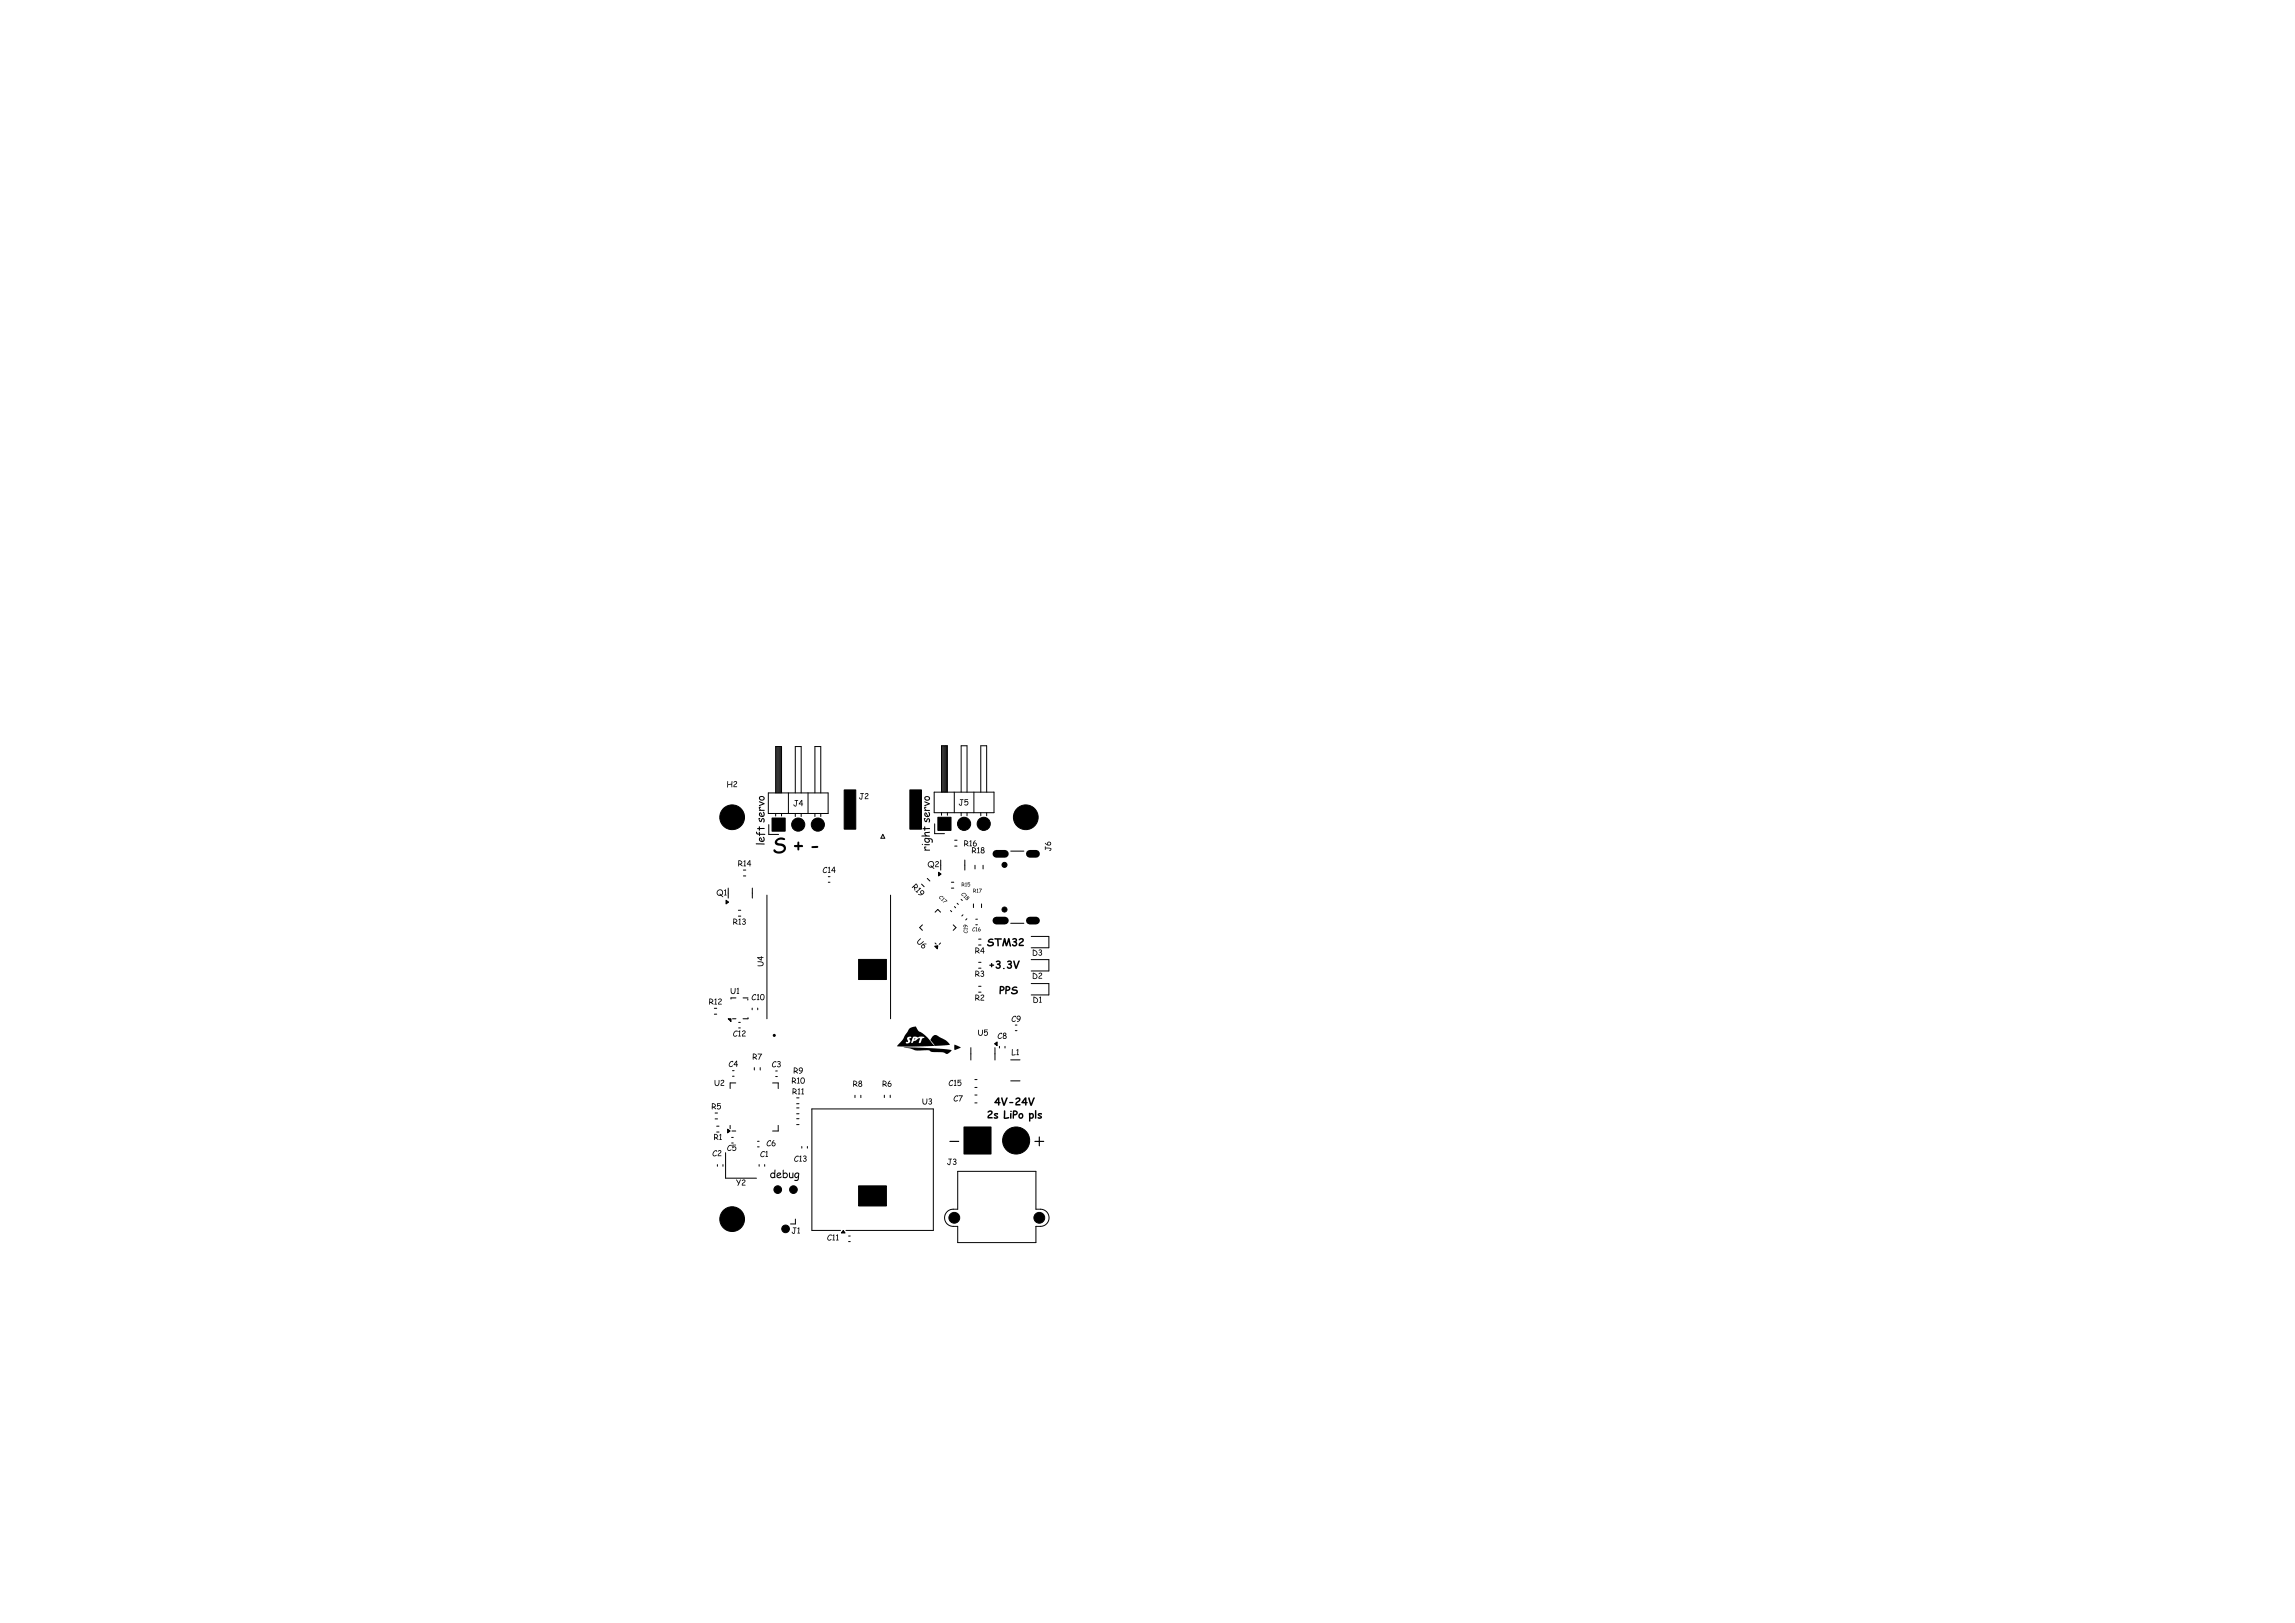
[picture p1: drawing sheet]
<svg xmlns="http://www.w3.org/2000/svg" width="297mm" height="210mm" viewBox="0 0 297 210" stroke-linecap="round" stroke-linejoin="round" font-family="sans-serif">
<defs><g id="words">
<text font-size="2.8" x="99.9" y="110.7">S + -</text>
<text font-size="2.1" x="133.5" y="148.6">+</text>
<g font-size="1.4">
<text x="99.1" y="106.5" transform="rotate(-90 99.1 106.5)">servo</text>
<text x="120.5" y="106.5" transform="rotate(-90 120.5 106.5)">servo</text>
<text x="99.1" y="109.4" transform="rotate(-90 99.1 109.4)">left</text>
<text x="120.5" y="110.2" transform="rotate(-90 120.5 110.2)">right</text>
<text x="127.7" y="122.6">STM32</text>
<text x="127.9" y="125.5">+3.3V</text>
<text x="129.3" y="128.8">PPS</text>
<text x="128.6" y="143.2">4V-24V</text>
<text x="127.7" y="144.9">2s LiPopls</text>
<text x="99.6" y="152.6">debug</text>
</g>
<g font-size="1">
<text x="117.6" y="115.1" transform="rotate(45 117.6 115.1)">R19</text>
<text x="118.2" y="122.2" transform="rotate(45 118.2 122.2)">U6</text>
<text x="94.5" y="129">U1</text>
</g>
<g font-size=".7">
<text x="121.2" y="116.3" transform="rotate(45 121.2 116.3)">C17</text>
<text x="124.1" y="115.9" transform="rotate(45 124.1 115.9)">C18</text>
</g>
</g></defs>
<g fill="#000" stroke="#000" stroke-width=".13">
<path d="M94 116.5l.3 .2-.3 .3zM99.9 105.8h1.7v1.7h-1.7zM109.2 102.2h1.6v5.1h-1.6zM117.8 102.2h1.4v5.1h-1.4zM121.5 112.9l.3 .2-.3 .2zM121.4 105.8h1.7v1.6h-1.7zM94.2 131.8h.4v.4zM111.1 124.1h3.6v2.6h-3.6zM121 122.4h.4l-.1 .4zM128.7 135.1l.3-.3v.5zM94.2 146.1l.3 .2-.3 .3zM109.1 159.2l.3 .3h-.5z"/>
<path d="M111.1 153.4h3.6v2.6h-3.6zM124.8 145.8h3.4v3.5h-3.4z"/>
<circle cx="94.7" cy="105.7" r="1.6"/>
<circle cx="103.3" cy="106.7" r=".85"/>
<circle cx="105.8" cy="106.7" r=".85"/>
<circle cx="124.8" cy="106.6" r=".85"/>
<circle cx="127.3" cy="106.6" r=".85"/>
<circle cx="130" cy="111.9" r=".32"/>
<circle cx="130" cy="117.7" r=".32"/>
<circle cx="132.8" cy="105.7" r="1.6"/>
<circle cx="94.7" cy="157.8" r="1.6"/>
<circle cx="100.6" cy="153.9" r=".5"/>
<circle cx="101.7" cy="159" r=".5"/>
<circle cx="102.7" cy="153.9" r=".5"/>
<circle cx="123.5" cy="157.6" r=".7"/>
<circle cx="131.5" cy="147.6" r="1.75"/>
<circle cx="134.5" cy="157.6" r=".7"/>
</g>
<path d="M128.9 119.1h1.1M128.9 110.5h1.1M133.3 119.1h.8M133.3 110.5h.8" fill="none" stroke="#000" stroke-width="1"/>
<g fill="#000">
<path d="M92.9 115.2a.42 .42 0 0 1 .6 0 .42 .42 0 0 1-.1 .6l.2 .3-.3-.2a.4 .4 0 0 1-.6-.4h.1l.3 .3h.1v-.2a.19 .19 0 0 0 .3 .1 .19 .19 0 0 0-.1-.3 .31 .31 0 0 0-.3-.2 .31 .31 0 0 0-.3 .3h-.1zM93.7 115.2a.14 .14 0 0 1 .2-.1 .14 .14 0 0 1 0 .2v.5l.1 .1h-.3v-.1h.1v-.6v.1zM94.1 101.1h.1v.4l.2-.1a.26 .26 0 0 0 .3-.3h.1v.7h-.1a.19 .19 0 0 0 0-.2 .19 .19 0 0 0-.3-.1l-.2 .1v.3h-.1zM94.9 118.9h.2a.26 .26 0 0 1 .3 .2 .26 .26 0 0 1-.2 .3l.2 .2-.4-.2v.2h-.1a.23 .23 0 0 1 0-.3 .23 .23 0 0 1 .3 0 .16 .16 0 0 0 .1-.3 .16 .16 0 0 0-.3 0v.3h-.1zM94.9 101.2a.25 .25 0 0 1 .5 0 .25 .25 0 0 1-.3 .4l-.1 .2h.4l-.2 .1a.2 .2 0 0 1-.3-.1 .2 .2 0 0 1 .2-.3 .16 .16 0 0 0 .2-.1 .16 .16 0 0 0-.2-.2l-.1 .1zM95.6 111.3h.1a.26 .26 0 0 1 .4 .2 .26 .26 0 0 1-.2 .3l.2 .3-.5-.2v.2h-.1a.23 .23 0 0 1 .1-.3 .23 .23 0 0 1 .2-.1 .16 .16 0 0 0 .1-.2 .16 .16 0 0 0-.2 0l-.1 .3h-.1zM95.6 119a.14 .14 0 0 1 .2-.1 .14 .14 0 0 1 0 .2v.4l.1 .1h-.3l.1-.1v-.5l-.1 .1zM96.1 118.9a.22 .22 0 0 1 .3 0 .22 .22 0 0 1 0 .3 .22 .22 0 0 1 0 .4 .22 .22 0 0 1-.3-.1 .17 .17 0 0 0 .2 .1 .17 .17 0 0 0 .1-.2 .17 .17 0 0 0-.2-.1l.2-.3h-.1h-.2zM96.2 111.4a.14 .14 0 0 1 .2-.1 .16 .16 0 0 1 .1 .3l-.1 .4 .1 .1h-.3v-.1h.1l.1-.5h-.1zM97 111.3h.1v.5h.1l-.1 .1v.2l-.1-.2-.4-.1h.4v-.4l-.2 .4h-.1zM98.2 106.9h.1l.1 .2h.5v.1l-.5 .1-.1 .2h-.1v-.2l-.2-.1 .2-.1zM102.8 103.5h.5l-.2 .1v.2a.35 .35 0 0 1-.3 .5l-.1-.1v-.1a.16 .16 0 0 0 .2 .2 .16 .16 0 0 0 .1-.3 .23 .23 0 0 0 .1-.3 .23 .23 0 0 0-.3-.1z"/>
<path d="M103.7 103.5h.1v.5h.1l-.1 .1v.2l-.1-.2-.3-.1h.3v-.4l-.2 .4h-.1zM106.7 112.3a.17 .17 0 0 1 .2-.1 .17 .17 0 0 1 .1 .2 .28 .28 0 0 0-.4 .1 .28 .28 0 0 0 .2 .4l.2-.1a.18 .18 0 0 1-.1 .2 .18 .18 0 0 1-.3 0 .42 .42 0 0 1 .1-.7zM107.2 112.3a.14 .14 0 0 1 .2-.1 .14 .14 0 0 1 0 .2v.4l.1 .1h-.3l.1-.1v-.5l-.1 .1zM107.9 112.2h.1v.4l.1 .1h-.1v.3l-.1-.3h-.3l.3-.1v-.3l-.2 .3h-.1zM111.3 102.6h.5l-.2 .1v.2a.35 .35 0 0 1-.3 .5l-.1-.1v-.1a.16 .16 0 0 0 .2 .2 .16 .16 0 0 0 .1-.3 .23 .23 0 0 0 .1-.3 .23 .23 0 0 0-.3-.1zM111.9 102.7a.25 .25 0 0 1 .5 0 .25 .25 0 0 1-.3 .4l-.1 .2 .4 .1h-.2a.2 .2 0 0 1-.3-.1 .2 .2 0 0 1 .2-.3 .16 .16 0 0 0 .2-.1 .16 .16 0 0 0-.2-.2l-.1 .1zM119.6 106.9h.1l.1 .3 .5-.1v.2h-.5l-.1 .2h-.1v-.2l-.2-.1h.2zM120.2 111.5a.42 .42 0 0 1 .6 .1 .42 .42 0 0 1-.1 .6l.2 .2-.3-.2a.4 .4 0 0 1-.5-.3h.1l.2 .3h.1v-.2a.19 .19 0 0 0 .3 0 .19 .19 0 0 0 0-.3 .31 .31 0 0 0-.4-.2 .31 .31 0 0 0-.2 .4l-.1-.1zM121 111.5a.25 .25 0 0 1 .5 0 .25 .25 0 0 1-.3 .4l-.1 .2 .4 .1h-.2a.2 .2 0 0 1-.3-.1 .2 .2 0 0 1 .2-.3 .16 .16 0 0 0 .2-.1 .16 .16 0 0 0-.2-.2l-.1 .1zM124.5 114.2h.2a.16 .16 0 0 1 .1 .2 .16 .16 0 0 1-.1 .1l.1 .1v.1a.14 .14 0 0 0-.2-.1 .14 .14 0 0 0-.1 .1 .16 .16 0 0 1 0-.2 .16 .16 0 0 1 .2-.1 .1 .1 0 0 0 0-.1 .1 .1 0 0 0-.2 0v.2zM124.2 103.4h.5l-.2 .1v.2a.35 .35 0 0 1-.3 .5l-.1-.1v-.1a.16 .16 0 0 0 .2 .2 .16 .16 0 0 0 .1-.3 .23 .23 0 0 0 .1-.3 .23 .23 0 0 0-.3-.1zM124.7 119.7h.4l.1 .3-.2-.2a.17 .17 0 0 1-.1 .2 .17 .17 0 0 1-.2-.2 .11 .11 0 0 0 .2 .1 .11 .11 0 0 0 0-.2 .11 .11 0 0 0-.2 .1z"/>
<path d="M124.8 108.7h.2a.27 .27 0 0 1 .3 .2 .27 .27 0 0 1-.2 .3l.2 .3-.4-.2v.2h-.1a.23 .23 0 0 1 0-.3 .23 .23 0 0 1 .3-.1 .16 .16 0 0 0 0-.2 .16 .16 0 0 0-.2 0v.3h-.1zM124.8 103.4l.5 .1h-.4v.2a.28 .28 0 0 1 .4 .1 .28 .28 0 0 1-.1 .4 .28 .28 0 0 1-.4-.1 .21 .21 0 0 0 .4 0 .21 .21 0 0 0-.2-.3l-.2 .1zM124.9 114.3l.2-.1v.5h-.2l.1-.1v-.3zM125.2 114.2h.3h-.2v.2a.18 .18 0 0 1 .2 0 .18 .18 0 0 1 0 .3 .18 .18 0 0 1-.3-.1h.1a.12 .12 0 0 0 .2 0 .12 .12 0 0 0-.1-.2 .12 .12 0 0 0-.1 .1zM125.5 108.8a.14 .14 0 0 1 .2-.1 .15 .15 0 0 1 0 .3v.4l.1 .1h-.3v-.1h.1v-.5h-.1zM125.8 109.6h.2a.26 .26 0 0 1 .3 .2 .26 .26 0 0 1-.2 .3l.2 .3-.4-.2v.2h-.1a.23 .23 0 0 1 0-.3 .23 .23 0 0 1 .3-.1 .16 .16 0 0 0 0-.2 .16 .16 0 0 0-.2 0v.3h-.1zM126 115h.2a.16 .16 0 0 1 .1 .2 .16 .16 0 0 1-.1 .1l.1 .1v.1a.14 .14 0 0 0-.2-.1 .14 .14 0 0 0-.1 .1 .17 .17 0 0 1 0-.2 .17 .17 0 0 1 .2-.1 .1 .1 0 0 0 0-.1 .1 .1 0 0 0-.2 0v.2zM126.1 108.8h.2l-.3 .3a.26 .26 0 0 1 .4 .1 .26 .26 0 0 1-.3 .3 .26 .26 0 0 1-.2-.3h.1a.16 .16 0 0 0 .2 .2 .16 .16 0 0 0 .1-.2 .16 .16 0 0 0-.3 0h-.1zM126.4 115.1l.2-.1v.5h-.2l.1-.1v-.3zM126.5 109.7a.14 .14 0 0 1 .2-.1 .15 .15 0 0 1 0 .3v.4l.1 .1h-.3v-.1h.1v-.5h-.1zM126.7 120h.1l-.1 .2a.17 .17 0 0 1 .2 .1 .17 .17 0 0 1-.2 .2 .17 .17 0 0 1-.1-.2 .11 .11 0 0 0 .2 .1 .11 .11 0 0 0 0-.2 .11 .11 0 0 0-.2 .1zM126.7 115h.4l-.3 .5 .2-.4z"/>
<path d="M127 109.7a.21 .21 0 0 1 .3-.1 .21 .21 0 0 1 0 .4 .25 .25 0 0 1 0 .4 .25 .25 0 0 1-.4-.2h.1a.16 .16 0 0 0 .2 .1 .16 .16 0 0 0 .1-.2 .16 .16 0 0 0-.3 .1h-.1l.1-.2-.1-.2h.1a.13 .13 0 0 0 .2 .1 .13 .13 0 0 0 0-.2 .13 .13 0 0 0-.2 .1h-.1zM132.1 105.2l.1 .1v.3h.2a.26 .26 0 0 0 .3-.4l.1 .1v.7h-.1a.19 .19 0 0 0 0-.2 .19 .19 0 0 0-.3-.1h-.2v.3h-.1zM132.9 105.3a.22 .22 0 0 1 .4 0 .22 .22 0 0 1 0 .3 .22 .22 0 0 1 0 .4 .22 .22 0 0 1-.3-.2 .17 .17 0 0 0 .2 .1 .17 .17 0 0 0 .1-.2 .17 .17 0 0 0-.2-.1l.2-.2-.2-.1-.1 .1zM135.2 109.5l.1 .2h.2a.35 .35 0 0 1 .5 .3l-.1 .1h-.1a.16 .16 0 0 0 .2-.2 .16 .16 0 0 0-.3-.1 .23 .23 0 0 0-.3-.1 .23 .23 0 0 0-.1 .3l-.1-.1zM135.2 109.1l.4 .2-.1-.1h.1a.16 .16 0 0 0 .3 .1 .15 .15 0 0 0 0-.3 .18 .18 0 0 0-.3 .2h-.1a.27 .27 0 0 1 .4-.3 .27 .27 0 0 1 .1 .4 .27 .27 0 0 1-.4 .1l-.2-.1zM91.8 129.2h.2a.27 .27 0 0 1 .3 .2 .27 .27 0 0 1-.2 .3l.2 .3-.4-.2v.2l-.1-.1a.23 .23 0 0 1 0-.2 .23 .23 0 0 1 .3-.1 .16 .16 0 0 0 0-.2 .16 .16 0 0 0-.2 0v.2h-.1zM92.5 129.3a.14 .14 0 0 1 .2-.1 .14 .14 0 0 1 0 .2v.5l.1 .1h-.3v-.1h.1v-.5h-.1zM93 129.3a.25 .25 0 0 1 .4 0 .25 .25 0 0 1-.3 .4l-.1 .2h.4l-.2 .1a.2 .2 0 0 1-.3-.1 .2 .2 0 0 1 .2-.3 .16 .16 0 0 0 .2-.1 .16 .16 0 0 0-.2-.2l-.1 .1zM94.5 137.4a.17 .17 0 0 1 .2-.1 .17 .17 0 0 1 .1 .2 .28 .28 0 0 0-.3 .1 .28 .28 0 0 0 .1 .4l.2-.1a.18 .18 0 0 1-.1 .2 .18 .18 0 0 1-.2 0 .42 .42 0 0 1 0-.7zM94.6 127.8l.1 .4a.24 .24 0 0 0 .2 .3 .24 .24 0 0 0 .2-.3v-.4l.1 .2a.42 .42 0 0 1 0 .5 .42 .42 0 0 1-.5 .1l-.1-.3zM95.3 137.3h.1v.4l.1 .1h-.1l-.1 .3v-.3h-.4l.4-.1v-.3l-.2 .3h-.2zM95.1 133.4a.17 .17 0 0 1 .2-.1 .17 .17 0 0 1 .1 .2 .28 .28 0 0 0-.4 .2 .28 .28 0 0 0 .2 .3l.2-.1a.18 .18 0 0 1-.1 .3 .18 .18 0 0 1-.3-.1 .42 .42 0 0 1 .1-.7z"/>
<path d="M95.4 127.9a.14 .14 0 0 1 .2-.1 .15 .15 0 0 1 0 .3v.4l.1 .1h-.3l-.1-.1h.2v-.5h-.1zM95.6 133.5a.14 .14 0 0 1 .2-.2 .15 .15 0 0 1 0 .3v.4l.1 .1h-.3v-.1h.1v-.5h-.1zM96 133.4a.25 .25 0 0 1 .5 .1 .25 .25 0 0 1-.3 .3l-.1 .2 .4 .1h-.2a.2 .2 0 0 1-.3-.1 .2 .2 0 0 1 .2-.2 .16 .16 0 0 0 .2-.2 .16 .16 0 0 0-.2-.2l-.1 .1zM97.4 136.3h.2a.26 .26 0 0 1 .3 .2 .26 .26 0 0 1-.2 .3l.3 .3-.5-.2v.2h-.1a.23 .23 0 0 1 0-.3 .23 .23 0 0 1 .3-.1 .16 .16 0 0 0 .1-.2 .16 .16 0 0 0-.3 0v.3h-.1zM97.5 128.7a.17 .17 0 0 1 .2-.1 .17 .17 0 0 1 .1 .2 .28 .28 0 0 0-.4 .2 .28 .28 0 0 0 .2 .3l.2-.1a.21 .21 0 0 1-.2 .3 .21 .21 0 0 1-.2-.1 .45 .45 0 0 1 .1-.7zM98 128.7a.14 .14 0 0 1 .2-.1 .15 .15 0 0 1 0 .3v.4l.1 .1h-.3v-.1h.1v-.5h-.1zM98 123.9l.5-.1v-.1l.1 .1 .2 .1h-.2l-.1 .4-.5-.4 .5 .3v-.3h-.5zM98.1 136.3l.5 .1-.4 .7 .3-.7h-.4zM98.5 128.7a.39 .39 0 0 1 .5 .2 .39 .39 0 0 1-.2 .5 .32 .32 0 0 1-.4-.1 .32 .32 0 0 1 0-.3h.1a.22 .22 0 0 0 .2 .3 .22 .22 0 0 0 .1-.3 .2 .2 0 0 0-.2-.3 .2 .2 0 0 0-.1 .3h-.1zM98 124.4h.2a.42 .42 0 0 1 .4 0 .42 .42 0 0 1 .2 .5l-.3 .1h-.5l.4-.1a.24 .24 0 0 0 .3-.2 .24 .24 0 0 0-.4-.2h-.2zM100.1 137.4a.17 .17 0 0 1 .2-.1 .17 .17 0 0 1 .1 .2 .28 .28 0 0 0-.3 .1 .28 .28 0 0 0 .1 .4l.2-.1a.18 .18 0 0 1-.1 .2 .18 .18 0 0 1-.2 0 .42 .42 0 0 1 0-.7zM100.6 137.4a.22 .22 0 0 1 .3-.1 .22 .22 0 0 1 0 .4 .22 .22 0 0 1 .1 .4 .22 .22 0 0 1-.4-.2 .17 .17 0 0 0 .2 .1 .17 .17 0 0 0 .1-.2 .17 .17 0 0 0-.2-.1l.2-.2-.1-.1-.2 .1z"/>
<path d="M102.5 139.4h.2a.27 .27 0 0 1 .3 .2 .27 .27 0 0 1-.2 .3l.2 .3-.4-.2v.2h-.1a.23 .23 0 0 1 0-.3 .23 .23 0 0 1 .3-.1 .16 .16 0 0 0 0-.2 .16 .16 0 0 0-.2 0v.3h-.1zM102.7 138.1h.2a.27 .27 0 0 1 .3 .2 .27 .27 0 0 1-.2 .3l.3 .3-.5-.2v.2h-.1a.23 .23 0 0 1 0-.3 .23 .23 0 0 1 .3-.1 .16 .16 0 0 0 .1-.2 .16 .16 0 0 0-.3 0v.3h-.1zM103.4 138.2a.35 .35 0 0 1 .5 .2 .35 .35 0 0 1-.2 .4l-.3 .1 .4-.3a.25 .25 0 0 1-.3 0 .25 .25 0 0 1-.1-.2h.1a.17 .17 0 0 0 .2 .1 .17 .17 0 0 0 0-.3 .17 .17 0 0 0-.2 .2h-.1zM103.7 139.5a.39 .39 0 0 1 .5 .2 .39 .39 0 0 1-.2 .5 .32 .32 0 0 1-.3-.1 .32 .32 0 0 1-.1-.3h.1a.22 .22 0 0 0 .2 .3 .22 .22 0 0 0 .2-.3 .2 .2 0 0 0-.2-.3 .2 .2 0 0 0-.2 .3h-.1zM110.4 139.8h.2a.27 .27 0 0 1 .3 .2 .27 .27 0 0 1-.2 .3l.3 .3-.5-.2v.2h-.1a.23 .23 0 0 1 0-.3 .23 .23 0 0 1 .3-.1 .16 .16 0 0 0 .1-.2 .16 .16 0 0 0-.3 0v.3h-.1zM111.2 139.9a.21 .21 0 0 1 .3-.1 .21 .21 0 0 1-.1 .4 .25 .25 0 0 1 .1 .4 .25 .25 0 0 1-.4-.2h.1a.16 .16 0 0 0 .2 .1 .16 .16 0 0 0 0-.2 .16 .16 0 0 0-.2 .1h-.1l.1-.2-.1-.2h.1a.13 .13 0 0 0 .2 .1 .13 .13 0 0 0 0-.2 .13 .13 0 0 0-.2 .1h-.1zM114.2 139.8h.2a.27 .27 0 0 1 .3 .2 .27 .27 0 0 1-.2 .3l.3 .3-.5-.2v.2h-.1a.23 .23 0 0 1 0-.3 .23 .23 0 0 1 .3-.1 .16 .16 0 0 0 .1-.2 .16 .16 0 0 0-.3 0v.3h-.1zM115 139.9h.2l-.2 .3a.26 .26 0 0 1 .4 .1 .26 .26 0 0 1-.3 .3 .26 .26 0 0 1-.2-.3h.1a.16 .16 0 0 0 .1 .2 .16 .16 0 0 0 .2-.2 .16 .16 0 0 0-.3 0h-.1zM116.9 135.5h.6a29.5 29.5 0 0 1 5.6 .4v.1a.57 .57 0 0 1-1 .2l-.4-.1a1.84 1.84 0 0 1-1.4-.1l-.6-.1a2.82 2.82 0 0 1-1.9-.2zM118.4 134.4h.1l-.2 .1zM117.6 133.1l.3-.1 .6-.2 .4 .7a4.9 4.9 0 0 1 1.9 1.7l.2 .1-.6-.7a.68 .68 0 0 1 1-.6l1 .6 .5 .6-3.5 .2h-3.3l.3-.4h1l.5-.1 .1 .1 .2-.3h.3l.4-.4 .2 .1-.2 .5h.3a.57 .57 0 0 1 .4-.7l-.4-.1-.4 .2a.44 .44 0 0 0-.7 .2l-.2 .4h-.2a.3 .3 0 0 0 0-.5l.2-.1a.28 .28 0 0 0-.4-.1 .28 .28 0 0 0 0 .4v.2h-.2l-.1 .2h-.8l.4-.4zM123 139.8a.17 .17 0 0 1 .2-.1 .17 .17 0 0 1 .1 .2 .28 .28 0 0 0-.4 .2 .28 .28 0 0 0 .2 .3l.2-.1a.18 .18 0 0 1-.1 .3 .18 .18 0 0 1-.3-.1 .42 .42 0 0 1 .1-.7z"/>
<path d="M123.5 135.2l.8 .4-.8 .3zM124.7 120.4h.1v.2a.17 .17 0 0 0 .3 .1 .17 .17 0 0 0 0-.3l.1 .1a.26 .26 0 0 1-.3 .2 .26 .26 0 0 1-.2-.3zM124.7 120.1h.5v.2l-.4-.1v.1zM126 120.1v-.1a.1 .1 0 0 1 .1 0 .1 .1 0 0 1 .1 .1h-.2a.17 .17 0 0 0-.1 .3 .17 .17 0 0 0 .3 0l-.1 .1a.23 .23 0 0 1-.3-.2 .23 .23 0 0 1 .2-.2zM126.2 122.6h.2a.26 .26 0 0 1 .3 .2 .26 .26 0 0 1-.2 .3l.3 .3-.5-.3v.3l-.1-.1a.23 .23 0 0 1 0-.2 .23 .23 0 0 1 .3-.1 .16 .16 0 0 0 .1-.2 .16 .16 0 0 0-.3 0v.2h-.1zM126.2 128.7h.2a.27 .27 0 0 1 .3 .2 .27 .27 0 0 1-.2 .3l.3 .3-.5-.3v.3l-.1-.1a.23 .23 0 0 1 0-.2 .23 .23 0 0 1 .3-.1 .16 .16 0 0 0 .1-.2 .16 .16 0 0 0-.3 0v.2h-.1zM126.2 125.6h.2a.26 .26 0 0 1 .3 .2 .26 .26 0 0 1-.2 .3l.3 .3-.5-.3v.3l-.1-.1a.23 .23 0 0 1 0-.2 .23 .23 0 0 1 .3-.1 .16 .16 0 0 0 .1-.2 .16 .16 0 0 0-.3 0v.2h-.1zM126.3 120.1l.1-.1 .1 .5h-.2l.1-.1v-.3zM126.6 133.2l.1 .4a.24 .24 0 0 0 .2 .3 .24 .24 0 0 0 .2-.3v-.4l.1 .2a.42 .42 0 0 1 0 .5 .42 .42 0 0 1-.5 .1l-.1-.3zM126.9 125.7a.22 .22 0 0 1 .4-.1 .22 .22 0 0 1-.1 .4 .22 .22 0 0 1 .1 .3 .22 .22 0 0 1-.4-.1 .17 .17 0 0 0 .3 .1 .17 .17 0 0 0 .1-.2 .17 .17 0 0 0-.3-.1l.2-.2-.1-.1-.1 .1zM127.2 122.6h.1v.5h.1l-.1 .1v.2l-.1-.2-.4-.1h.4v-.4l-.2 .4h-.1zM126.9 128.8a.25 .25 0 0 1 .5 0 .25 .25 0 0 1-.3 .4l-.1 .2h.4l-.2 .1a.2 .2 0 0 1-.3-.1 .2 .2 0 0 1 .2-.3 .16 .16 0 0 0 .2-.1 .16 .16 0 0 0-.2-.2l-.2 .1z"/>
<path d="M127.4 133.2l.4 .1h-.3l-.1 .2a.28 .28 0 0 1 .4 .1 .28 .28 0 0 1-.1 .4 .28 .28 0 0 1-.4-.1 .21 .21 0 0 0 .4 0 .21 .21 0 0 0-.2-.3l-.1 .1zM129.3 133.7a.17 .17 0 0 1 .2-.1 .17 .17 0 0 1 .1 .2 .28 .28 0 0 0-.3 .2 .28 .28 0 0 0 .1 .3l.2-.1a.2 .2 0 0 1-.1 .2 .2 .2 0 0 1-.2 0 .43 .43 0 0 1 0-.7zM129.9 133.7a.21 .21 0 0 1 .3 0 .21 .21 0 0 1-.1 .3 .25 .25 0 0 1 0 .4 .25 .25 0 0 1-.3-.2h.1a.16 .16 0 0 0 .2 .1 .16 .16 0 0 0 0-.2 .16 .16 0 0 0-.2 .1h-.1l.1-.2-.1-.2h.1a.13 .13 0 0 0 .2 .1 .13 .13 0 0 0 0-.2 .13 .13 0 0 0-.2 .1h-.1zM131 135.7l.1 .1-.1 .3a.22 .22 0 0 0 .1 .4 .22 .22 0 0 0 .3-.1 .24 .24 0 0 1-.4 .2l-.1-.1zM131.1 131.5a.17 .17 0 0 1 .2-.1 .17 .17 0 0 1 .1 .2 .28 .28 0 0 0-.3 .2 .28 .28 0 0 0 .1 .3l.2-.1a.18 .18 0 0 1-.1 .3 .18 .18 0 0 1-.2-.1 .42 .42 0 0 1 0-.7zM131.6 135.9a.14 .14 0 0 1 .2-.2 .15 .15 0 0 1 0 .3v.4l.1 .1h-.3l-.1-.1h.2v-.5l-.1 .1zM131.6 131.5a.35 .35 0 0 1 .5 .2 .35 .35 0 0 1-.2 .4l-.3 .1 .4-.3a.25 .25 0 0 1-.3 0 .25 .25 0 0 1-.1-.2h.1a.17 .17 0 0 0 .2 .1 .17 .17 0 0 0 0-.3 .17 .17 0 0 0-.2 .2h-.1zM133.7 125.9l.3 .1a.36 .36 0 0 1 .2 .5 .36 .36 0 0 1-.6 0h.2a.28 .28 0 0 0 .4-.1 .28 .28 0 0 0-.3-.4h-.1v.5h-.2zM133.7 122.9l.3 .1a.36 .36 0 0 1 .2 .5 .36 .36 0 0 1-.6 0h.2a.28 .28 0 0 0 .4-.1 .28 .28 0 0 0-.3-.4h-.1v.5h-.2zM133.8 129l.2 .1a.36 .36 0 0 1 .3 .5 .36 .36 0 0 1-.6 0h.1a.28 .28 0 0 0 .4-.1 .28 .28 0 0 0-.3-.4h-.1v.5h-.1zM134.4 122.9a.22 .22 0 0 1 .4 0 .22 .22 0 0 1-.1 .3 .22 .22 0 0 1 .1 .4 .22 .22 0 0 1-.4-.1 .17 .17 0 0 0 .2 .1 .17 .17 0 0 0 .2-.2 .17 .17 0 0 0-.3-.1l.2-.3h-.1h-.1zM134.5 129.1a.14 .14 0 0 1 .2-.1 .14 .14 0 0 1 0 .2v.4l.1 .1h-.3l.1-.1v-.5l-.1 .1z"/>
<path d="M134.4 126a.25 .25 0 0 1 .5 0 .25 .25 0 0 1-.3 .3l-.1 .2 .4 .1h-.2a.2 .2 0 0 1-.3-.1 .2 .2 0 0 1 .2-.2 .16 .16 0 0 0 .2-.2 .16 .16 0 0 0-.2-.1l-.2 .1zM92.1 142.8h.2a.26 .26 0 0 1 .3 .2 .26 .26 0 0 1-.2 .3l.3 .2-.5-.2v.2h-.1a.23 .23 0 0 1 0-.3 .23 .23 0 0 1 .3 0 .16 .16 0 0 0 .1-.3 .16 .16 0 0 0-.3 0v.3h-.1zM92.4 146.7h.2a.26 .26 0 0 1 .3 .2 .26 .26 0 0 1-.2 .3l.3 .3-.5-.2v.2h-.1a.23 .23 0 0 1 0-.3 .23 .23 0 0 1 .3-.1 .16 .16 0 0 0 .1-.2 .16 .16 0 0 0-.3 0v.3h-.1zM92.4 148.9a.17 .17 0 0 1 .2-.1 .17 .17 0 0 1 .1 .2 .28 .28 0 0 0-.3 .2 .28 .28 0 0 0 .1 .3l.2-.1a.18 .18 0 0 1-.1 .3 .18 .18 0 0 1-.2-.1 .42 .42 0 0 1 0-.7zM92.5 139.7l.1 .4a.24 .24 0 0 0 .2 .3 .24 .24 0 0 0 .2-.3v-.4l.1 .2a.44 .44 0 0 1 0 .4 .44 .44 0 0 1-.5 .2l-.1-.2zM92.8 142.7l.5 .1h-.4v.2a.28 .28 0 0 1 .4 .1 .28 .28 0 0 1-.1 .4 .28 .28 0 0 1-.4-.1 .21 .21 0 0 0 .3 0 .21 .21 0 0 0-.1-.3l-.2 .1zM92.9 148.9a.25 .25 0 0 1 .4 0 .25 .25 0 0 1-.2 .4l-.1 .2 .4 .1h-.2a.21 .21 0 0 1-.4-.1 .2 .2 0 0 1 .2-.3 .16 .16 0 0 0 .2-.1 .16 .16 0 0 0-.1-.2l-.2 .1zM93.1 146.8a.14 .14 0 0 1 .2-.1 .15 .15 0 0 1 0 .3v.4l.1 .1h-.3v-.1h.1v-.5h-.1zM93.3 139.8a.25 .25 0 0 1 .4 0 .25 .25 0 0 1-.2 .4l-.1 .2 .3 .1h-.2a.2 .2 0 0 1-.3-.1 .2 .2 0 0 1 .2-.3 .16 .16 0 0 0 .2-.1 .16 .16 0 0 0-.2-.2l-.1 .1zM94.3 148.2a.17 .17 0 0 1 .2-.1 .17 .17 0 0 1 .1 .2 .28 .28 0 0 0-.3 .2 .28 .28 0 0 0 .1 .3l.2-.1a.18 .18 0 0 1-.1 .3 .18 .18 0 0 1-.2-.1 .42 .42 0 0 1 0-.7zM94.2 157.3l.1 .1v.3h.2a.26 .26 0 0 0 .3-.4l.1 .1-.1 .7h-.1a.19 .19 0 0 0 0-.2 .19 .19 0 0 0-.2-.1h-.2v.3h-.1zM94.8 148.1l.5 .1h-.4v.2a.28 .28 0 0 1 .4 .1 .28 .28 0 0 1-.1 .4 .28 .28 0 0 1-.4-.1 .21 .21 0 0 0 .3 0 .21 .21 0 0 0-.1-.3l-.2 .1z"/>
<path d="M95 157.4a.14 .14 0 0 1 .2-.1 .15 .15 0 0 1 0 .3v.4l.1 .1h-.3v-.1h.1v-.5zM95.3 152.6l.3 .4 .2-.4 .1 .1-.4 .7h-.1l.2-.2zM96 152.7a.25 .25 0 0 1 .5 0 .25 .25 0 0 1-.3 .4l-.1 .2 .4 .1h-.2a.2 .2 0 0 1-.3-.1 .2 .2 0 0 1 .2-.3 .16 .16 0 0 0 .2-.1 .16 .16 0 0 0-.2-.2l-.1 .1zM98.6 149a.17 .17 0 0 1 .2-.1 .17 .17 0 0 1 .1 .2 .28 .28 0 0 0-.3 .2 .28 .28 0 0 0 .1 .3l.2-.1a.18 .18 0 0 1-.1 .3 .18 .18 0 0 1-.2-.1 .42 .42 0 0 1 0-.7zM99.1 149a.14 .14 0 0 1 .2-.1 .15 .15 0 0 1 0 .3v.4l.1 .1h-.3v-.1h.1v-.5h-.1zM99.4 147.6a.17 .17 0 0 1 .2-.1 .17 .17 0 0 1 .1 .2 .28 .28 0 0 0-.3 .2 .28 .28 0 0 0 .1 .3l.2-.1a.18 .18 0 0 1-.1 .3 .18 .18 0 0 1-.2-.1 .42 .42 0 0 1 0-.7zM100 147.6h.2l-.2 .3a.26 .26 0 0 1 .4 .1 .26 .26 0 0 1-.3 .3 .26 .26 0 0 1-.2-.3h.1a.16 .16 0 0 0 .1 .2 .16 .16 0 0 0 .2-.2 .16 .16 0 0 0-.3 0h-.1zM102.6 140.8h.2a.27 .27 0 0 1 .3 .2 .27 .27 0 0 1-.2 .3l.2 .3-.4-.2v.2h-.1a.23 .23 0 0 1 0-.3 .23 .23 0 0 1 .3-.1 .16 .16 0 0 0 0-.2 .16 .16 0 0 0-.2 0v.3h-.1zM102.6 158.8h.5l-.2 .1v.2a.35 .35 0 0 1-.3 .5l-.1-.1v-.1a.16 .16 0 0 0 .2 .2 .16 .16 0 0 0 .1-.3 .23 .23 0 0 0 0-.3 .23 .23 0 0 0-.2-.1zM103 149.6a.17 .17 0 0 1 .2-.1 .17 .17 0 0 1 .1 .2 .28 .28 0 0 0-.4 .2 .28 .28 0 0 0 .2 .3l.2-.1a.18 .18 0 0 1-.1 .3 .18 .18 0 0 1-.3-.1 .42 .42 0 0 1 .1-.7zM103.2 139.5a.14 .14 0 0 1 .2-.1 .15 .15 0 0 1 0 .3v.4l.1 .1h-.3v-.1h.1v-.5h-.1zM103.2 158.9a.14 .14 0 0 1 .2-.1 .15 .15 0 0 1 0 .3v.4l.1 .1h-.3v-.1h.1v-.5h-.1z"/>
<path d="M103.3 140.9a.14 .14 0 0 1 .2-.1 .15 .15 0 0 1 0 .3v.4l.1 .1h-.3l-.1-.1h.2v-.5h-.1zM103.5 149.6a.14 .14 0 0 1 .2-.1 .15 .15 0 0 1 0 .3v.4l.1 .1h-.3v-.1h.1v-.5h-.1zM103.7 140.9a.14 .14 0 0 1 .2-.1 .16 .16 0 0 1 .1 .3l-.1 .4 .1 .1h-.3v-.1h.1l.1-.5h-.1zM103.9 149.6a.22 .22 0 0 1 .4 0 .22 .22 0 0 1 0 .3 .22 .22 0 0 1 0 .4 .22 .22 0 0 1-.3-.2 .17 .17 0 0 0 .2 .1 .17 .17 0 0 0 .1-.2 .17 .17 0 0 0-.2-.1l.2-.2-.2-.1-.1 .1zM107.3 159.8a.17 .17 0 0 1 .2-.1 .17 .17 0 0 1 .1 .2 .28 .28 0 0 0-.4 .2 .28 .28 0 0 0 .1 .3l.2-.1a.21 .21 0 0 1-.1 .3 .21 .21 0 0 1-.2-.1 .45 .45 0 0 1 .1-.7zM119.4 142.1l.1 .4a.24 .24 0 0 0 .2 .3 .24 .24 0 0 0 .2-.3v-.4l.1 .2a.42 .42 0 0 1 0 .5 .42 .42 0 0 1-.5 .1l-.1-.3zM120.2 142.2a.22 .22 0 0 1 .3 0 .22 .22 0 0 1 0 .3 .22 .22 0 0 1 0 .4 .22 .22 0 0 1-.3-.2 .17 .17 0 0 0 .2 .1 .17 .17 0 0 0 .1-.2 .17 .17 0 0 0-.2-.1l.2-.2-.1-.1-.2 .1zM122.7 149.9h.5l-.2 .1v.2a.35 .35 0 0 1-.3 .5l-.1-.1v-.1a.16 .16 0 0 0 .2 .2 .16 .16 0 0 0 .1-.3 .23 .23 0 0 0 .1-.3 .23 .23 0 0 0-.3-.1zM123.3 150a.22 .22 0 0 1 .4 0 .22 .22 0 0 1 0 .3 .22 .22 0 0 1 0 .4 .22 .22 0 0 1-.3-.2 .17 .17 0 0 0 .2 .1 .17 .17 0 0 0 .1-.2 .17 .17 0 0 0-.2-.1l.2-.2-.2-.1-.1 .1zM123.5 139.8a.14 .14 0 0 1 .2-.1 .15 .15 0 0 1 0 .3v.4l.1 .1h-.3v-.1h.1v-.5h-.1zM123.6 141.8a.17 .17 0 0 1 .2-.1 .17 .17 0 0 1 .1 .2 .28 .28 0 0 0-.3 .2 .28 .28 0 0 0 .1 .3l.2-.1a.18 .18 0 0 1-.1 .3 .18 .18 0 0 1-.2-.1 .42 .42 0 0 1 0-.7zM123.9 139.7l.5 .1h-.4v.2a.28 .28 0 0 1 .4 .1 .28 .28 0 0 1-.1 .4 .28 .28 0 0 1-.4-.1 .21 .21 0 0 0 .4 0 .21 .21 0 0 0-.2-.3l-.2 .1z"/>
<path d="M124 141.7l.6 .1-.4 .7 .3-.7h-.4zM133.1 142h.1l.2 .8 .1-.3a.56 .56 0 0 1 .4-.5l-.3 .9a.16 .16 0 0 1-.2 .2 .16 .16 0 0 1-.1-.2zM107.7 159.8a.14 .14 0 0 1 .2-.1 .16 .16 0 0 1 .1 .3v.4v.1h-.2l-.1-.1h.2v-.5h-.1zM108.2 159.8a.14 .14 0 0 1 .2-.1 .15 .15 0 0 1 0 .3v.4l.1 .1h-.3v-.1h.1v-.5h-.1z"/>
</g>
<path d="M122.9 147.7h1.2" fill="none" stroke="#000" stroke-width=".15"/>
<g fill="none" stroke="#000" stroke-width=".13">
<path d="M100.4 96.6v6M100.6 96.6v6M100.7 96.6v6M100.8 96.6v6M100.9 96.6v6M101 96.6v6M121.9 96.5v6M122 96.5v6M122.1 96.5v6M122.3 96.5v6M122.4 96.5v6M122.5 96.5v6"/>
<path d="M94.2 114.9v1.3M95.6 117.8h.3M95.6 118.5h.3M96.2 112.6h.3M96.2 113.3h.3M97.4 114.9v1.3M99.2 115.8v16M99.4 102.6h7.8v2.7h-7.8zM99.5 106.7v1.3M100.4 102.6v-6h.7v6M100.4 105.3v.3M101.1 105.3v.3"/>
<path d="M102 102.6v2.7M102.9 102.6v-6h.8v6M102.9 105.3v.4M103.7 105.3v.4M104.6 102.6v2.7M105.5 102.6v-6h.7v6M105.5 105.3v.4M106.2 105.3v.4M107.2 113.4h.2M107.2 114.2h.2M114.2 108l.3 .5h-.5zM115.2 115.8v16"/>
<path d="M119.4 119.7l-.4 .3 .4 .4M120 113.7l.3 .3M120.9 102.5h7.7v2.7h-7.7zM121 106.6v1.3h1.2M121 118l.4-.3 .3 .3M121.7 111.3v1.3M121.8 102.5v-6h.8v6M121.8 105.2v.3M122.6 105.2v.3M123 117.8l.2 .2M123.1 114.2h.3M123.1 114.9h.3"/>
<path d="M123.4 119.7l.3 .3-.3 .4M123.5 102.5v2.7M123.5 117.3l.2 .2M123.5 108.7h.4M123.5 109.5h.4M123.9 116.9l.1 .1M124.4 102.5v-6h.7v6M124.4 105.2v.4M124.6 118.4l-.1 .1M124.9 111.3v1.3M125.1 118.9l-.1 .1M125.1 105.2v.4"/>
<path d="M126 117v.4M126 102.5v2.7M126.2 112v.4M126.3 118.9h.2M126.3 119.7h.2M126.9 102.5v-6h.8v6M126.9 105.2v.4M127 117v.4M127.2 112v.4M127.7 105.2v.4M130.8 110.1h1.7M130.8 119.5h1.7"/>
<path d="M92.4 130.5h.4M92.4 131.2h.4M94.8 138.5h.2M94.8 139.3h.2M94.8 131.8h.4M95.6 132.3h.2M95.6 133h.2M96.2 129.1h.6M96.8 129.2v.2M96.8 131.7v.1h-.6M97.3 130.4v.3M97.6 138.1v.4"/>
<path d="M98.1 130.4v.3M98.4 138.1v.4M100.4 138.6h.2M100.4 139.3h.2M121 122l.2 .2M121.7 122l-.2 .2M125.6 135.6v1.6M126.2 139.7h.2M126.6 121.5h.4M126.6 122.3h.4M126.6 127.6h.4M126.6 128.4h.4"/>
<path d="M126.6 124.5h.4M126.6 125.3h.4M128.8 135.6v1.6M129.3 135.4v.2M130.1 135.4v.2M130.8 137.1h1.2M130.8 139.9h1.2M131.4 132.6h.2M131.4 133.4h.2M133.5 127.3h2.2v1.4h-2.2M133.5 121.2h2.2v1.4h-2.2M133.5 124.2h2.2v1.4h-2.2"/>
<path d="M92.5 144h.4M92.5 144.8h.4M92.7 145.7h.4M92.7 146.5h.4M92.8 150.7v.2M93.6 150.7v.2M93.9 149.2v3.3h4M94.5 145.6v.4M94.7 147.2h.2M94.7 147.9h.2M94.7 146.3h.5M95.2 140.1h-.7v.8"/>
<path d="M98 147.7h.2M98 148.4h.2M98.2 150.7v.2M99 150.7v.2M100 140.1h.7v.8M100.7 145.6v.7h-.7M102.9 157.7v.7h-.6M103.1 144.8h.3M103.1 145.5h.3M103.1 142.1h.3M103.1 142.8h.3M103.1 143.4h.3"/>
<path d="M103.1 144.1h.3M103.8 148.3v.3M104.5 148.3v.3M108.8 159.2h-3.7v-15.7h15.7v15.7h-11.3M109.8 159.9h.2M110.6 141.7v.3M111.4 141.7v.3M114.4 141.7v.3M115.2 141.7v.3M123.9 151.6h10.2v4.9h.5a1.11 1.11 0 0 1 1.2 1.1 1.11 1.11 0 0 1-1.2 1.1h-.5v2.1h-10.2v-2.1h-.5a1.11 1.11 0 0 1-1.2-1.1 1.11 1.11 0 0 1 1.2-1.1h.5zM126.2 141.7h.2M126.2 142.7h.2"/>
<path d="M126.2 140.7h.2M109.8 160.7h.2"/>
</g>
<circle cx="100.2" cy="134" r=".1" fill="none" stroke="#000" stroke-width=".2"/>
<use href="#words"/>
</svg>
